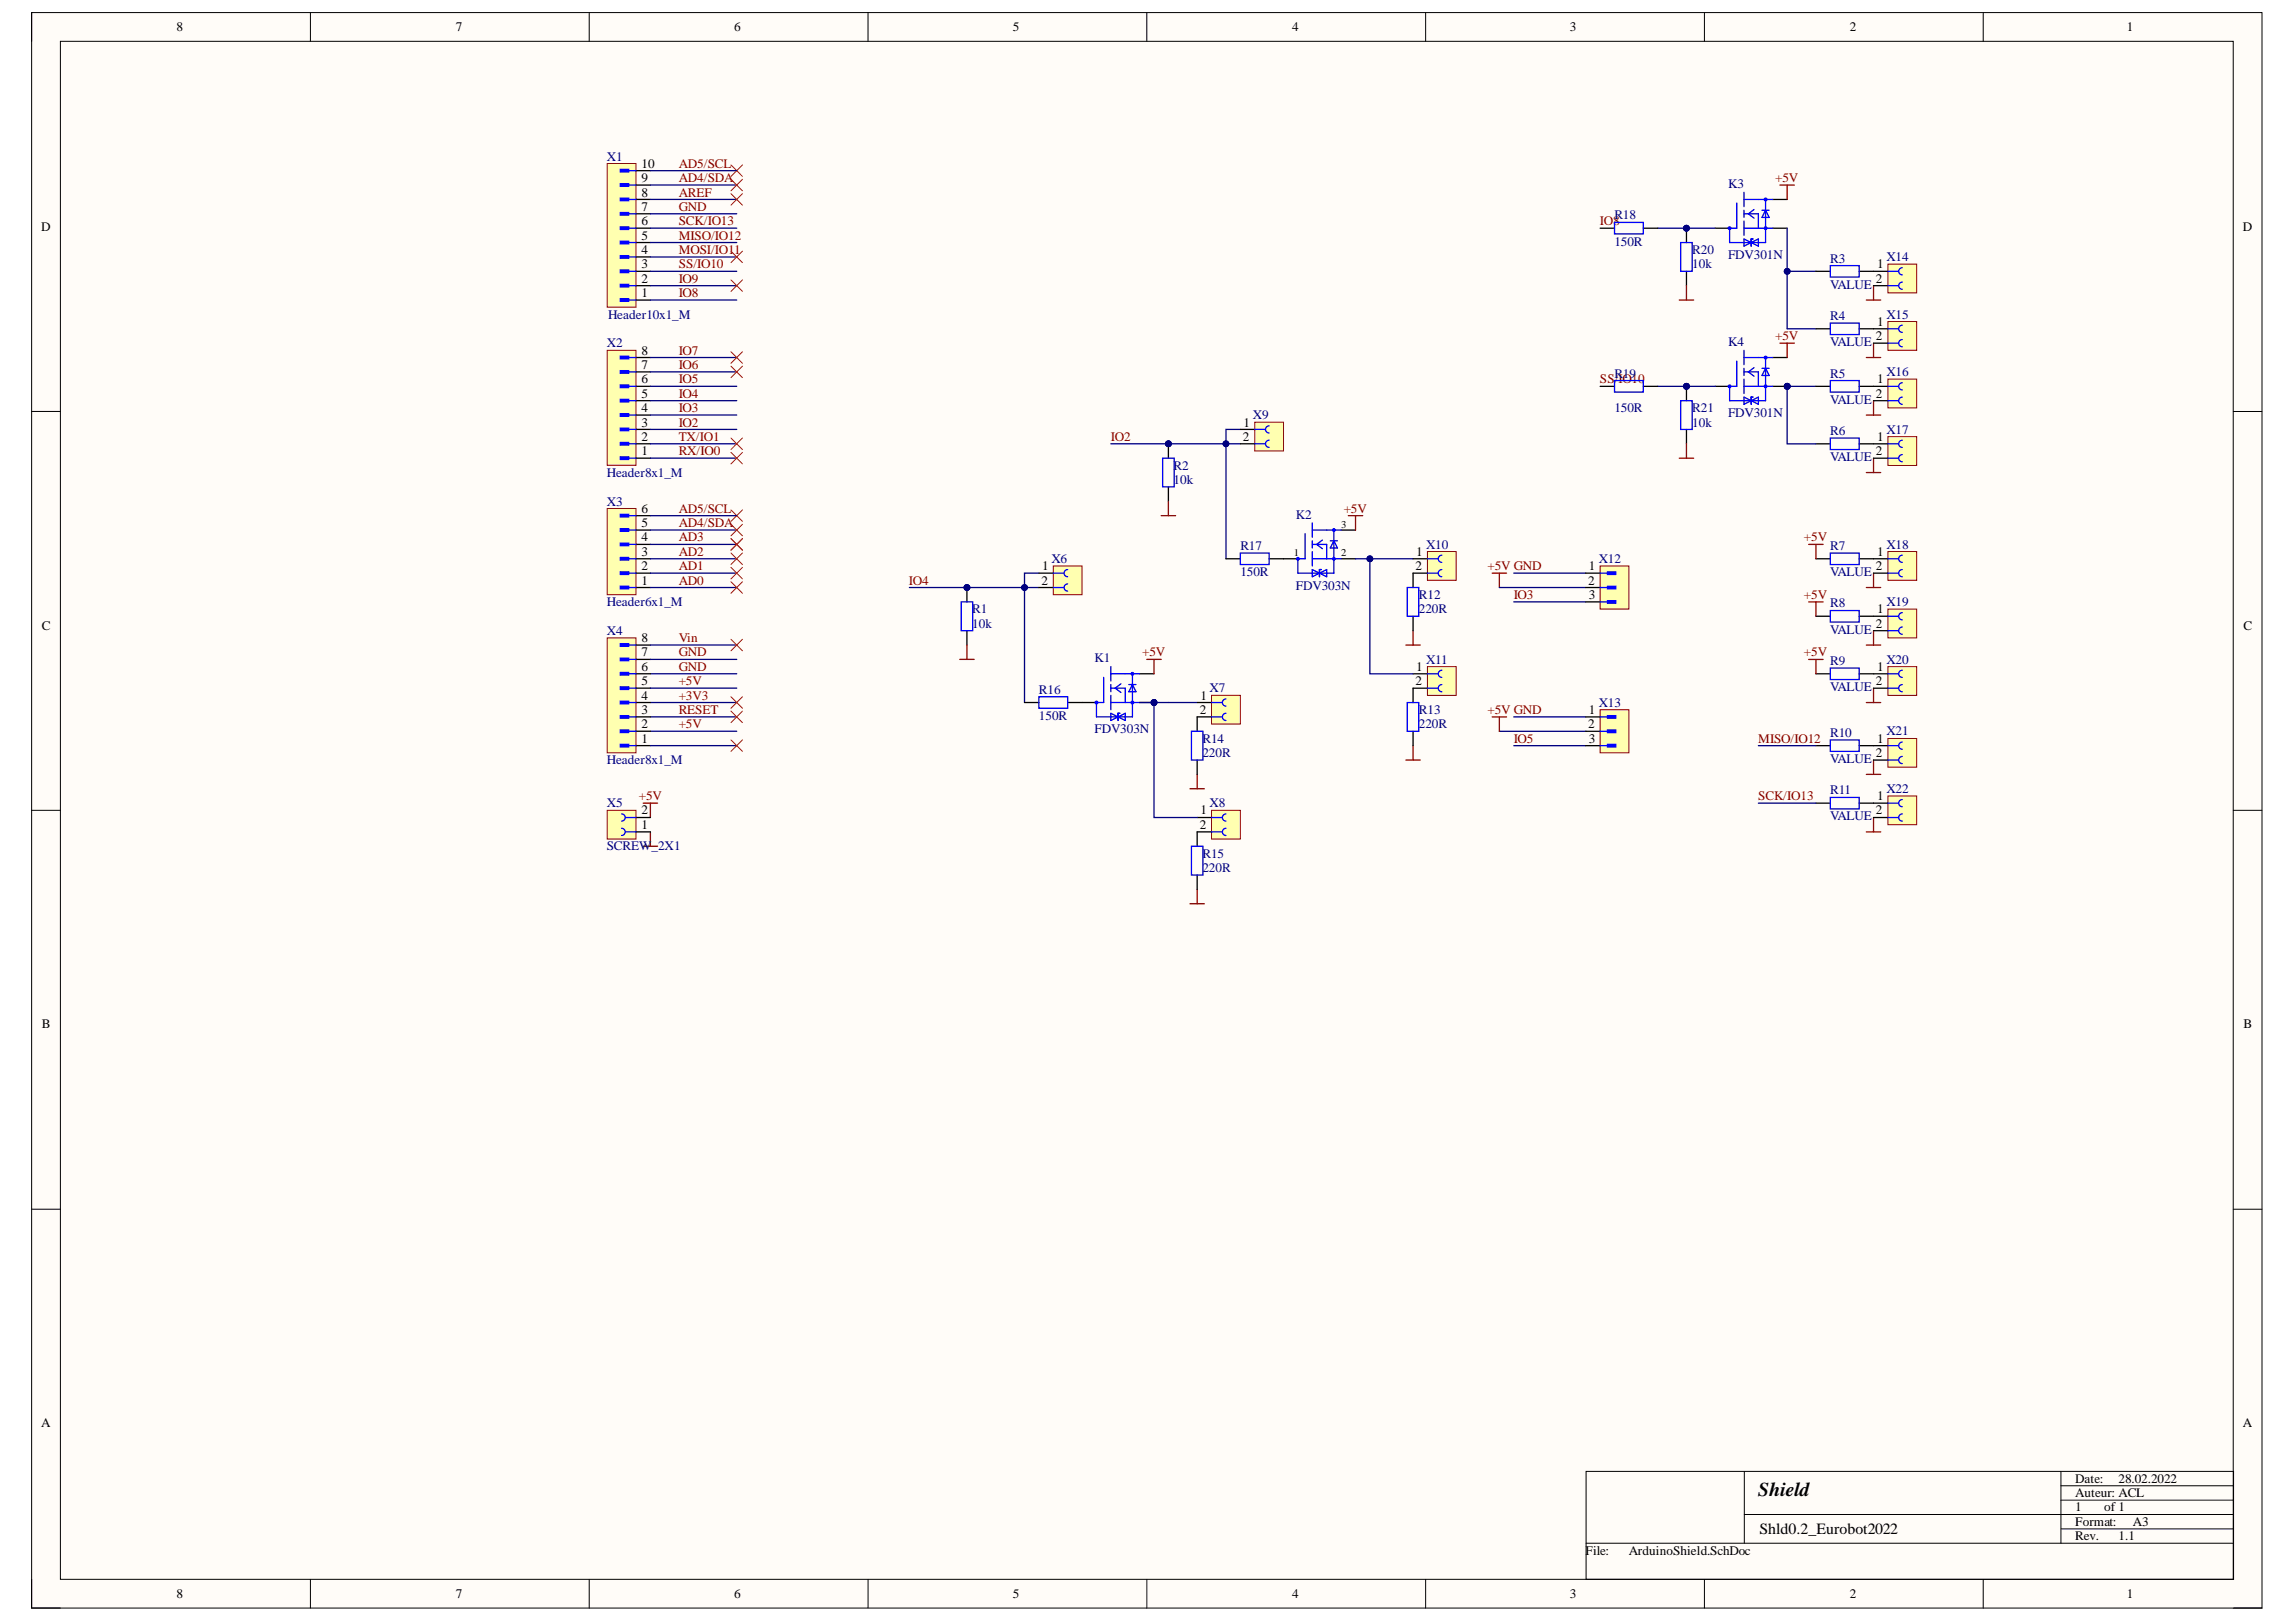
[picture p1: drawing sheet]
<svg xmlns="http://www.w3.org/2000/svg" width="297mm" height="210mm" viewBox="0 0 297 210" stroke-linecap="round" stroke-linejoin="round" font-family="sans-serif">
<defs><g id="words">
<text font-size="2.5" x="227.5" y="193.6">Shield</text>
<text font-size="2" x="227.6" y="198.5">Shld0.2_Eurobot2022</text>
<g font-size="1.7">
<text x="22.8" y="4.1">8</text>
<text x="59" y="4.1">7</text>
<text x="95" y="4.1">6</text>
<text x="131" y="4.1">5</text>
<text x="167.2" y="4.1">4</text>
<text x="203.1" y="4.1">3</text>
<text x="239.3" y="4.1">2</text>
<text x="275.2" y="4.1">1</text>
<text x="83" y="23.6">9</text>
<text x="83" y="21.7">10</text>
<text x="5.3" y="29.8">D</text>
<text x="83" y="29.2">6</text>
<text x="83" y="27.3">7</text>
<text x="83" y="25.4">8</text>
<text x="290.1" y="29.8">D</text>
<text x="83" y="34.7">3</text>
<text x="83" y="32.9">4</text>
<text x="83" y="31">5</text>
<text x="242.9" y="34.7">1</text>
<text x="83" y="38.5">1</text>
<text x="83" y="36.6">2</text>
<text x="242.7" y="36.6">2</text>
<text x="83" y="47.8">7</text>
<text x="83" y="45.9">8</text>
<text x="242.7" y="44">2</text>
<text x="242.9" y="42.2">1</text>
<text x="83" y="53.3">4</text>
<text x="83" y="51.5">5</text>
<text x="83" y="49.6">6</text>
<text x="242.7" y="51.5">2</text>
<text x="242.9" y="49.6">1</text>
<text x="83" y="58.9">1</text>
<text x="83" y="57.1">2</text>
<text x="83" y="55.2">3</text>
<text x="160.8" y="57.1">2</text>
<text x="160.9" y="55.2">1</text>
<text x="242.7" y="58.9">2</text>
<text x="242.9" y="57.1">1</text>
<text x="83" y="71.9">3</text>
<text x="83" y="70.1">4</text>
<text x="83" y="68.2">5</text>
<text x="83" y="66.4">6</text>
<text x="183.2" y="71.9">1</text>
<text x="242.9" y="71.9">1</text>
<text x="83" y="75.7">1</text>
<text x="83" y="73.8">2</text>
<text x="134.8" y="75.7">2</text>
<text x="134.8" y="73.8">1</text>
<text x="183.1" y="73.8">2</text>
<text x="205.5" y="75.7">2</text>
<text x="205.6" y="73.8">1</text>
<text x="205.6" y="77.5">3</text>
<text x="242.7" y="73.8">2</text>
<text x="5.4" y="81.5">C</text>
<text x="83" y="83.1">8</text>
<text x="242.7" y="81.2">2</text>
<text x="242.9" y="79.4">1</text>
<text x="290.2" y="81.5">C</text>
<text x="83" y="88.7">5</text>
<text x="83" y="86.8">6</text>
<text x="83" y="84.9">7</text>
<text x="183.1" y="88.7">2</text>
<text x="183.2" y="86.8">1</text>
<text x="242.7" y="88.7">2</text>
<text x="242.9" y="86.8">1</text>
<text x="83" y="94.2">2</text>
<text x="83" y="92.4">3</text>
<text x="83" y="90.5">4</text>
<text x="155.2" y="92.4">2</text>
<text x="155.3" y="90.5">1</text>
<text x="205.5" y="94.2">2</text>
<text x="205.6" y="92.4">1</text>
<text x="83" y="96.1">1</text>
<text x="205.6" y="96.1">3</text>
<text x="242.7" y="98">2</text>
<text x="242.9" y="96.1">1</text>
<text x="83" y="107.3">1</text>
<text x="83" y="105.4">2</text>
<text x="155.2" y="107.3">2</text>
<text x="155.3" y="105.4">1</text>
<text x="242.7" y="105.4">2</text>
<text x="242.9" y="103.5">1</text>
<text x="5.4" y="133">B</text>
<text x="290.2" y="133">B</text>
<text x="5.3" y="184.7">A</text>
<text x="290.1" y="184.7">A</text>
<text x="268.5" y="191.9">Date:</text>
<text x="274.1" y="191.9">28.02.2022</text>
<text x="268.5" y="197.5">Format:</text>
<text x="268.5" y="193.7">Auteur: ACL</text>
<text x="268.5" y="195.6">1</text>
<text x="272.2" y="195.6">of 1</text>
<text x="275.9" y="197.5">A3</text>
<text x="205.1" y="201.2">File:</text>
<text x="210.7" y="201.2">ArduinoShield.SchDoc</text>
<text x="268.5" y="199.3">Rev.</text>
<text x="274.1" y="199.3">1.1</text>
<text x="22.8" y="206.7">8</text>
<text x="59" y="206.7">7</text>
<text x="95" y="206.7">6</text>
<text x="131" y="206.7">5</text>
<text x="167.2" y="206.7">4</text>
<text x="203.1" y="206.7">3</text>
<text x="239.3" y="206.7">2</text>
<text x="275.2" y="206.7">1</text>
</g>
<g font-size="1.7" fill="#000080">
<text x="78.5" y="20.8">X1</text>
<text x="208.9" y="28.4">R18</text>
<text x="223.6" y="24.3">K3</text>
<text x="208.9" y="31.8">150R</text>
<text x="218.9" y="32.9">R20</text>
<text x="218.9" y="34.7">10k</text>
<text x="223.6" y="33.5">FDV301N</text>
<text x="236.8" y="34">R3</text>
<text x="244" y="33.8">X14</text>
<text x="78.7" y="41.2">Header10x1_M</text>
<text x="236.8" y="37.4">VALUE</text>
<text x="236.8" y="41.4">R4</text>
<text x="244" y="41.2">X15</text>
<text x="78.5" y="45">X2</text>
<text x="223.6" y="44.8">K4</text>
<text x="236.8" y="44.8">VALUE</text>
<text x="208.9" y="48.9">R19</text>
<text x="208.9" y="53.3">150R</text>
<text x="218.9" y="53.3">R21</text>
<text x="236.8" y="48.9">R5</text>
<text x="236.8" y="52.2">VALUE</text>
<text x="244" y="48.7">X16</text>
<text x="162.1" y="54.3">X9</text>
<text x="218.9" y="55.2">10k</text>
<text x="223.6" y="54">FDV301N</text>
<text x="236.8" y="56.3">R6</text>
<text x="236.8" y="59.7">VALUE</text>
<text x="244" y="56.1">X17</text>
<text x="78.5" y="61.7">Header8x1_M</text>
<text x="78.5" y="65.4">X3</text>
<text x="151.8" y="60.8">R2</text>
<text x="151.8" y="62.6">10k</text>
<text x="160.5" y="71.2">R17</text>
<text x="167.7" y="67.1">K2</text>
<text x="184.5" y="71">X10</text>
<text x="236.8" y="71.2">R7</text>
<text x="244" y="71">X18</text>
<text x="136" y="72.9">X6</text>
<text x="160.5" y="74.6">150R</text>
<text x="167.7" y="76.3">FDV303N</text>
<text x="183.6" y="77.5">R12</text>
<text x="206.8" y="72.9">X12</text>
<text x="236.8" y="74.6">VALUE</text>
<text x="78.5" y="78.4">Header6x1_M</text>
<text x="78.5" y="82.2">X4</text>
<text x="125.8" y="79.4">R1</text>
<text x="125.8" y="81.2">10k</text>
<text x="183.6" y="79.4">220R</text>
<text x="236.8" y="78.6">R8</text>
<text x="236.8" y="82">VALUE</text>
<text x="244" y="78.4">X19</text>
<text x="134.4" y="89.8">R16</text>
<text x="141.6" y="85.7">K1</text>
<text x="156.5" y="89.6">X7</text>
<text x="184.5" y="85.9">X11</text>
<text x="236.8" y="86">R9</text>
<text x="236.8" y="89.4">VALUE</text>
<text x="244" y="85.9">X20</text>
<text x="134.4" y="93.1">150R</text>
<text x="141.6" y="94.9">FDV303N</text>
<text x="183.6" y="92.4">R13</text>
<text x="183.6" y="94.2">220R</text>
<text x="206.8" y="91.5">X13</text>
<text x="236.8" y="95.3">R10</text>
<text x="244" y="95.2">X21</text>
<text x="78.5" y="98.9">Header8x1_M</text>
<text x="155.6" y="96.1">R14</text>
<text x="155.6" y="98">220R</text>
<text x="236.8" y="98.7">VALUE</text>
<text x="78.5" y="104.5">X5</text>
<text x="156.5" y="104.5">X8</text>
<text x="236.8" y="102.8">R11</text>
<text x="236.8" y="106.2">VALUE</text>
<text x="244" y="102.6">X22</text>
<text x="78.5" y="110.1">SCREW_2X1</text>
<text x="155.6" y="111">R15</text>
<text x="155.6" y="112.8">220R</text>
</g>
<g font-size="1.7" fill="#800000">
<text x="87.8" y="23.6">AD4/SDA</text>
<text x="87.8" y="21.7">AD5/SCL</text>
<text x="229.7" y="23.6">+5V</text>
<text x="87.8" y="29.2">SCK/IO13</text>
<text x="87.8" y="27.3">GND</text>
<text x="87.8" y="25.4">AREF</text>
<text x="207" y="29.2">IO8</text>
<text x="87.8" y="34.7">SS/IO10</text>
<text x="87.8" y="32.9">MOSI/IO11</text>
<text x="87.8" y="31">MISO/IO12</text>
<text x="87.8" y="38.5">IO8</text>
<text x="87.8" y="36.6">IO9</text>
<text x="87.8" y="45.9">IO7</text>
<text x="87.8" y="47.8">IO6</text>
<text x="229.7" y="44">+5V</text>
<text x="87.8" y="53.3">IO3</text>
<text x="87.8" y="51.5">IO4</text>
<text x="87.8" y="49.6">IO5</text>
<text x="207" y="49.6">SS/IO10</text>
<text x="87.8" y="58.9">RX/IO0</text>
<text x="87.8" y="57.1">TX/IO1</text>
<text x="87.8" y="55.2">IO2</text>
<text x="143.7" y="57.1">IO2</text>
<text x="87.8" y="70.1">AD3</text>
<text x="87.8" y="71.9">AD2</text>
<text x="87.8" y="68.2">AD4/SDA</text>
<text x="87.8" y="66.4">AD5/SCL</text>
<text x="173.8" y="66.4">+5V</text>
<text x="233.4" y="70.1">+5V</text>
<text x="87.8" y="73.8">AD1</text>
<text x="87.8" y="75.7">AD0</text>
<text x="117.6" y="75.7">IO4</text>
<text x="192.4" y="73.8">+5V GND</text>
<text x="195.8" y="77.5">IO3</text>
<text x="233.4" y="77.5">+5V</text>
<text x="87.8" y="83.1">Vin</text>
<text x="87.8" y="84.9">GND</text>
<text x="87.8" y="86.8">GND</text>
<text x="87.8" y="88.7">+5V</text>
<text x="147.8" y="84.9">+5V</text>
<text x="233.4" y="84.9">+5V</text>
<text x="87.8" y="90.5">+3V3</text>
<text x="87.8" y="92.4">RESET</text>
<text x="87.8" y="94.2">+5V</text>
<text x="192.4" y="92.4">+5V GND</text>
<text x="195.8" y="96.1">IO5</text>
<text x="227.5" y="96.1">MISO/IO12</text>
<text x="82.6" y="103.5">+5V</text>
<text x="227.5" y="103.5">SCK/IO13</text>
</g>
<g font-size="1.4">
<text x="173.5" y="68.3">3</text>
<text x="167.4" y="72">1</text>
<text x="173.5" y="72">2</text>
</g>
</g></defs>
<path d="M4.1 1.6h288.5v206.5h-288.5z" fill-rule="evenodd" fill="#fffcf8"/>
<path d="M4.1 1.6h288.5v206.5h-288.5z" fill="none" stroke="#000" stroke-width=".13"/>
<path d="M7.8 5.3h281.1v199.1h-281.1z" fill-rule="evenodd" fill="#fffcf8"/>
<g fill="none" stroke="#000" stroke-width=".13">
<path d="M4.1 1.6v3.7M7.8 5.3h281.1v199.1h-281.1zM40.2 1.6v3.7M76.2 1.6v3.7M112.3 1.6v3.7M148.4 1.6v3.7M184.4 1.6v3.7M220.5 1.6v3.7M256.6 1.6v3.7M4.1 53.2h3.7M288.9 53.3h3.7M4.1 104.9h3.7"/>
<path d="M288.9 104.9h3.7M4.1 156.5h3.7M288.9 156.5h3.7M205.2 190.4h83.8v14h-83.8zM205.2 199.7h83.8M225.7 196h63.3M225.7 190.4v9.3M266.6 190.4v9.3M266.6 192.3h22.4M266.6 194.1h22.4M266.6 197.9h22.4M4.1 204.4v3.7h3.7"/>
<path d="M40.2 204.4v3.7M76.2 204.4v3.7M112.3 204.4v3.7M148.4 204.4v3.7M184.4 204.4v3.7M220.5 204.4v3.7M256.6 204.4v3.7M288.9 208.1h3.7"/>
</g>
<path d="M193 74.2h1.9M194 74.2v1.8" fill="none" stroke="#800000" stroke-width=".17"/>
<path d="M195.8 74.2h9.3M195.8 77.9h9.3M84.1 87.2h11.2M84.1 90.9h11.2M84.1 92.8h11.2M84.1 94.6h11.2M194 94.6h11.1M195.8 92.8h9.3M195.8 96.5h9.3" fill="none" stroke="#000080" stroke-width=".17"/>
<path d="M78.6 21.2h3.7v18.6h-3.7z" fill-rule="evenodd" fill="#ffffb0"/>
<path d="M78.6 21.2h3.7v18.6h-3.7z" fill="none" stroke="#800000" stroke-width=".13"/>
<path d="M82.3 38.8h1.8M82.3 37h1.8M82.3 35.1h1.8M82.3 33.3h1.8M82.3 31.4h1.8M82.3 29.5h1.8M82.3 27.7h1.8M82.3 25.8h1.8M82.3 23.9h1.8M82.3 22.1h1.8" fill="none" stroke="#000" stroke-width=".17"/>
<path d="M81 38.8h1.3" fill="none" stroke="#00f" stroke-width=".17"/>
<path d="M80.2 38.6h1.1v.4h-1.1z" fill-rule="evenodd" fill="#00f"/>
<path d="M80.2 38.6h1.1v.4h-1.1z" fill="none" stroke="#00f" stroke-width=".13"/>
<path d="M81 37h1.3" fill="none" stroke="#00f" stroke-width=".17"/>
<path d="M80.2 36.8h1.1v.4h-1.1z" fill-rule="evenodd" fill="#00f"/>
<path d="M80.2 36.8h1.1v.4h-1.1z" fill="none" stroke="#00f" stroke-width=".13"/>
<path d="M81 35.1h1.3" fill="none" stroke="#00f" stroke-width=".17"/>
<path d="M80.2 34.9h1.1v.4h-1.1z" fill-rule="evenodd" fill="#00f"/>
<path d="M80.2 34.9h1.1v.4h-1.1z" fill="none" stroke="#00f" stroke-width=".13"/>
<path d="M81 33.3h1.3" fill="none" stroke="#00f" stroke-width=".17"/>
<path d="M80.2 33.1h1.1v.3h-1.1z" fill-rule="evenodd" fill="#00f"/>
<path d="M80.2 33.1h1.1v.3h-1.1z" fill="none" stroke="#00f" stroke-width=".13"/>
<path d="M81 31.4h1.3" fill="none" stroke="#00f" stroke-width=".17"/>
<path d="M80.2 31.2h1.1v.4h-1.1z" fill-rule="evenodd" fill="#00f"/>
<path d="M80.2 31.2h1.1v.4h-1.1z" fill="none" stroke="#00f" stroke-width=".13"/>
<path d="M81 29.5h1.3" fill="none" stroke="#00f" stroke-width=".17"/>
<path d="M80.2 29.3h1.1v.4h-1.1z" fill-rule="evenodd" fill="#00f"/>
<path d="M80.2 29.3h1.1v.4h-1.1z" fill="none" stroke="#00f" stroke-width=".13"/>
<path d="M81 27.7h1.3" fill="none" stroke="#00f" stroke-width=".17"/>
<path d="M80.2 27.5h1.1v.4h-1.1z" fill-rule="evenodd" fill="#00f"/>
<path d="M80.2 27.5h1.1v.4h-1.1z" fill="none" stroke="#00f" stroke-width=".13"/>
<path d="M81 25.8h1.3" fill="none" stroke="#00f" stroke-width=".17"/>
<path d="M80.2 25.6h1.1v.4h-1.1z" fill-rule="evenodd" fill="#00f"/>
<path d="M80.2 25.6h1.1v.4h-1.1z" fill="none" stroke="#00f" stroke-width=".13"/>
<path d="M81 23.9h1.3" fill="none" stroke="#00f" stroke-width=".17"/>
<path d="M80.2 23.8h1.1v.3h-1.1z" fill-rule="evenodd" fill="#00f"/>
<path d="M80.2 23.8h1.1v.3h-1.1z" fill="none" stroke="#00f" stroke-width=".13"/>
<path d="M81 22.1h1.3" fill="none" stroke="#00f" stroke-width=".17"/>
<path d="M80.2 21.9h1.1v.4h-1.1z" fill-rule="evenodd" fill="#00f"/>
<path d="M80.2 21.9h1.1v.4h-1.1z" fill="none" stroke="#00f" stroke-width=".13"/>
<path d="M78.6 45.3h3.7v14.9h-3.7z" fill-rule="evenodd" fill="#ffffb0"/>
<path d="M78.6 45.3h3.7v14.9h-3.7z" fill="none" stroke="#800000" stroke-width=".13"/>
<path d="M82.3 59.3h1.8M82.3 57.4h1.8M82.3 55.6h1.8M82.3 53.7h1.8M82.3 51.9h1.8M82.3 50h1.8M82.3 48.1h1.8M82.3 46.3h1.8" fill="none" stroke="#000" stroke-width=".17"/>
<path d="M81 59.3h1.3" fill="none" stroke="#00f" stroke-width=".17"/>
<path d="M80.2 59.1h1.1v.4h-1.1z" fill-rule="evenodd" fill="#00f"/>
<path d="M80.2 59.1h1.1v.4h-1.1z" fill="none" stroke="#00f" stroke-width=".13"/>
<path d="M81 57.4h1.3" fill="none" stroke="#00f" stroke-width=".17"/>
<path d="M80.2 57.2h1.1v.4h-1.1z" fill-rule="evenodd" fill="#00f"/>
<path d="M80.2 57.2h1.1v.4h-1.1z" fill="none" stroke="#00f" stroke-width=".13"/>
<path d="M81 55.6h1.3" fill="none" stroke="#00f" stroke-width=".17"/>
<path d="M80.2 55.4h1.1v.4h-1.1z" fill-rule="evenodd" fill="#00f"/>
<path d="M80.2 55.4h1.1v.4h-1.1z" fill="none" stroke="#00f" stroke-width=".13"/>
<path d="M81 53.7h1.3" fill="none" stroke="#00f" stroke-width=".17"/>
<path d="M80.2 53.5h1.1v.4h-1.1z" fill-rule="evenodd" fill="#00f"/>
<path d="M80.2 53.5h1.1v.4h-1.1z" fill="none" stroke="#00f" stroke-width=".13"/>
<path d="M81 51.9h1.3" fill="none" stroke="#00f" stroke-width=".17"/>
<path d="M80.2 51.7h1.1v.3h-1.1z" fill-rule="evenodd" fill="#00f"/>
<path d="M80.2 51.7h1.1v.3h-1.1z" fill="none" stroke="#00f" stroke-width=".13"/>
<path d="M81 50h1.3" fill="none" stroke="#00f" stroke-width=".17"/>
<path d="M80.2 49.8h1.1v.4h-1.1z" fill-rule="evenodd" fill="#00f"/>
<path d="M80.2 49.8h1.1v.4h-1.1z" fill="none" stroke="#00f" stroke-width=".13"/>
<path d="M81 48.1h1.3" fill="none" stroke="#00f" stroke-width=".17"/>
<path d="M80.2 47.9h1.1v.4h-1.1z" fill-rule="evenodd" fill="#00f"/>
<path d="M80.2 47.9h1.1v.4h-1.1z" fill="none" stroke="#00f" stroke-width=".13"/>
<path d="M81 46.3h1.3" fill="none" stroke="#00f" stroke-width=".17"/>
<path d="M80.2 46.1h1.1v.4h-1.1z" fill-rule="evenodd" fill="#00f"/>
<path d="M80.2 46.1h1.1v.4h-1.1z" fill="none" stroke="#00f" stroke-width=".13"/>
<path d="M78.6 65.8h3.7v11.2h-3.7z" fill-rule="evenodd" fill="#ffffb0"/>
<path d="M78.6 65.8h3.7v11.2h-3.7z" fill="none" stroke="#800000" stroke-width=".13"/>
<path d="M82.3 76h1.8M82.3 74.2h1.8M82.3 72.3h1.8M82.3 70.5h1.8M82.3 68.6h1.8M82.3 66.7h1.8" fill="none" stroke="#000" stroke-width=".17"/>
<path d="M81 76h1.3" fill="none" stroke="#00f" stroke-width=".17"/>
<path d="M80.2 75.8h1.1v.4h-1.1z" fill-rule="evenodd" fill="#00f"/>
<path d="M80.2 75.8h1.1v.4h-1.1z" fill="none" stroke="#00f" stroke-width=".13"/>
<path d="M81 74.2h1.3" fill="none" stroke="#00f" stroke-width=".17"/>
<path d="M80.2 74h1.1v.4h-1.1z" fill-rule="evenodd" fill="#00f"/>
<path d="M80.2 74h1.1v.4h-1.1z" fill="none" stroke="#00f" stroke-width=".13"/>
<path d="M81 72.3h1.3" fill="none" stroke="#00f" stroke-width=".17"/>
<path d="M80.2 72.1h1.1v.4h-1.1z" fill-rule="evenodd" fill="#00f"/>
<path d="M80.2 72.1h1.1v.4h-1.1z" fill="none" stroke="#00f" stroke-width=".13"/>
<path d="M81 70.5h1.3" fill="none" stroke="#00f" stroke-width=".17"/>
<path d="M80.2 70.3h1.1v.3h-1.1z" fill-rule="evenodd" fill="#00f"/>
<path d="M80.2 70.3h1.1v.3h-1.1z" fill="none" stroke="#00f" stroke-width=".13"/>
<path d="M81 68.6h1.3" fill="none" stroke="#00f" stroke-width=".17"/>
<path d="M80.2 68.4h1.1v.4h-1.1z" fill-rule="evenodd" fill="#00f"/>
<path d="M80.2 68.4h1.1v.4h-1.1z" fill="none" stroke="#00f" stroke-width=".13"/>
<path d="M81 66.7h1.3" fill="none" stroke="#00f" stroke-width=".17"/>
<path d="M80.2 66.5h1.1v.4h-1.1z" fill-rule="evenodd" fill="#00f"/>
<path d="M80.2 66.5h1.1v.4h-1.1z" fill="none" stroke="#00f" stroke-width=".13"/>
<path d="M78.6 82.5h3.7v14.9h-3.7z" fill-rule="evenodd" fill="#ffffb0"/>
<path d="M78.6 82.5h3.7v14.9h-3.7z" fill="none" stroke="#800000" stroke-width=".13"/>
<path d="M82.3 96.5h1.8M82.3 94.6h1.8M82.3 92.8h1.8M82.3 90.9h1.8M82.3 89.1h1.8M82.3 87.2h1.8M82.3 85.3h1.8M82.3 83.5h1.8" fill="none" stroke="#000" stroke-width=".17"/>
<path d="M81 96.5h1.3" fill="none" stroke="#00f" stroke-width=".17"/>
<path d="M80.2 96.3h1.1v.4h-1.1z" fill-rule="evenodd" fill="#00f"/>
<path d="M80.2 96.3h1.1v.4h-1.1z" fill="none" stroke="#00f" stroke-width=".13"/>
<path d="M81 94.6h1.3" fill="none" stroke="#00f" stroke-width=".17"/>
<path d="M80.2 94.4h1.1v.4h-1.1z" fill-rule="evenodd" fill="#00f"/>
<path d="M80.2 94.4h1.1v.4h-1.1z" fill="none" stroke="#00f" stroke-width=".13"/>
<path d="M81 92.8h1.3" fill="none" stroke="#00f" stroke-width=".17"/>
<path d="M80.2 92.6h1.1v.4h-1.1z" fill-rule="evenodd" fill="#00f"/>
<path d="M80.2 92.6h1.1v.4h-1.1z" fill="none" stroke="#00f" stroke-width=".13"/>
<path d="M81 90.9h1.3" fill="none" stroke="#00f" stroke-width=".17"/>
<path d="M80.2 90.7h1.1v.4h-1.1z" fill-rule="evenodd" fill="#00f"/>
<path d="M80.2 90.7h1.1v.4h-1.1z" fill="none" stroke="#00f" stroke-width=".13"/>
<path d="M81 89.1h1.3" fill="none" stroke="#00f" stroke-width=".17"/>
<path d="M80.2 88.9h1.1v.3h-1.1z" fill-rule="evenodd" fill="#00f"/>
<path d="M80.2 88.9h1.1v.3h-1.1z" fill="none" stroke="#00f" stroke-width=".13"/>
<path d="M81 87.2h1.3" fill="none" stroke="#00f" stroke-width=".17"/>
<path d="M80.2 87h1.1v.4h-1.1z" fill-rule="evenodd" fill="#00f"/>
<path d="M80.2 87h1.1v.4h-1.1z" fill="none" stroke="#00f" stroke-width=".13"/>
<path d="M81 85.3h1.3" fill="none" stroke="#00f" stroke-width=".17"/>
<path d="M80.2 85.1h1.1v.4h-1.1z" fill-rule="evenodd" fill="#00f"/>
<path d="M80.2 85.1h1.1v.4h-1.1z" fill="none" stroke="#00f" stroke-width=".13"/>
<path d="M81 83.5h1.3" fill="none" stroke="#00f" stroke-width=".17"/>
<path d="M80.2 83.3h1.1v.4h-1.1z" fill-rule="evenodd" fill="#00f"/>
<path d="M80.2 83.3h1.1v.4h-1.1z" fill="none" stroke="#00f" stroke-width=".13"/>
<path d="M94.6 21.3l1.5 1.5M96.1 21.3l-1.5 1.5M94.6 66l1.5 1.5M96.1 66l-1.5 1.5" fill="none" stroke="#f00" stroke-width=".13"/>
<g fill="none" stroke="#000080" stroke-width=".17">
<path d="M84.1 22.1h11.2M84.1 23.9h11.2M84.1 25.8h11.2M84.1 27.7h11.2M84.1 29.5h11.2M84.1 31.4h11.2M84.1 33.3h11.2M84.1 35.1h11.2M84.1 37h11.2M84.1 38.8h11.2M84.1 46.3h11.2M84.1 48.1h11.2"/>
<path d="M84.1 50h11.2M84.1 53.7h11.2M84.1 51.9h11.2M84.1 55.6h11.2M84.1 57.4h11.2M84.1 59.3h11.2M84.1 66.7h11.2M84.1 68.6h11.2M84.1 70.5h11.2M84.1 72.3h11.2M84.1 74.2h11.2M84.1 76h11.2"/>
</g>
<path d="M221.9 29.5h1.9M229.3 29.5h1.9M229.3 25.8h1.9" fill="none" stroke="#000" stroke-width=".17"/>
<path d="M225.6 29.5h3.7M225.6 24.9v1.8M225.6 27.2v.9M225.6 28.6v1.9M225.6 30.9v1l1.9-1v1zM225.6 25.8h3.7M225.6 27.7h1.9v1.8M226.8 30.9h-.2v1M226.9 27.1l-.7 .6 .7 .5M228 27.2h.9M228.4 25.8v5.6h-4.6v-1.9h.9v-3.2M228.4 27.2l.5 .9h-.9z" fill="none" stroke="#00f" stroke-width=".17"/>
<circle cx="228.4" cy="25.8" r=".18" fill="#00f"/>
<circle cx="228.4" cy="25.8" r=".18" fill="none" stroke="#00f" stroke-width=".13"/>
<circle cx="228.4" cy="29.5" r=".19" fill="#00f"/>
<circle cx="228.4" cy="29.5" r=".19" fill="none" stroke="#00f" stroke-width=".13"/>
<circle cx="223.8" cy="29.5" r=".19" fill="#00f"/>
<circle cx="223.8" cy="29.5" r=".19" fill="none" stroke="#00f" stroke-width=".13"/>
<path d="M193 92.8h1.9M194 92.8v1.8" fill="none" stroke="#800000" stroke-width=".17"/>
<path d="M214.5 29.5h7.4M194 76h11.1M84.1 83.5h11.2M84.1 85.3h11.2M84.1 89.1h11.2" fill="none" stroke="#000080" stroke-width=".17"/>
<circle cx="218.2" cy="29.5" r=".37" fill="#000080"/>
<circle cx="218.2" cy="29.5" r=".37" fill="none" stroke="#000080" stroke-width=".13"/>
<path d="M231.2 29.5v13" fill="none" stroke="#000080" stroke-width=".17"/>
<circle cx="231.2" cy="35.1" r=".37" fill="#000080"/>
<circle cx="231.2" cy="35.1" r=".37" fill="none" stroke="#000080" stroke-width=".13"/>
<path d="M231.2 50h3.7" fill="none" stroke="#000080" stroke-width=".17"/>
<circle cx="231.2" cy="50" r=".37" fill="#000080"/>
<circle cx="231.2" cy="50" r=".37" fill="none" stroke="#000080" stroke-width=".13"/>
<path d="M231.2 35.1h3.7M231.2 42.5h3.7" fill="none" stroke="#000080" stroke-width=".17"/>
<circle cx="231.2" cy="35.1" r=".37" fill="#000080"/>
<circle cx="231.2" cy="35.1" r=".37" fill="none" stroke="#000080" stroke-width=".13"/>
<path d="M234.9 35.1h1.9M240.5 35.1h1.9M234.9 42.5h1.9M234.9 50h1.9M234.9 57.4h1.9M240.5 42.5h1.9M240.5 50h1.9M240.5 57.4h1.9" fill="none" stroke="#000" stroke-width=".17"/>
<path d="M236.8 34.4h3.7v1.5h-3.7zM236.8 41.8h3.7v1.5h-3.7zM236.8 49.2h3.7v1.5h-3.7zM236.8 56.7h3.7v1.5h-3.7z" fill="none" stroke="#00f" stroke-width=".17"/>
<path d="M231.2 50v7.4h3.7" fill="none" stroke="#000080" stroke-width=".17"/>
<circle cx="231.2" cy="50" r=".37" fill="#000080"/>
<circle cx="231.2" cy="50" r=".37" fill="none" stroke="#000080" stroke-width=".13"/>
<circle cx="231.2" cy="50" r=".37" fill="#000080"/>
<circle cx="231.2" cy="50" r=".37" fill="none" stroke="#000080" stroke-width=".13"/>
<path d="M221.9 50h1.9M229.3 50h1.9" fill="none" stroke="#000" stroke-width=".17"/>
<circle cx="231.2" cy="50" r=".37" fill="#000080"/>
<circle cx="231.2" cy="50" r=".37" fill="none" stroke="#000080" stroke-width=".13"/>
<path d="M229.3 46.3h1.9" fill="none" stroke="#000" stroke-width=".17"/>
<path d="M225.6 50h3.7M225.6 45.3v1.9M225.6 47.7v.9M225.6 49.1v1.8M225.6 51.4v.9l1.9-.9v.9zM225.6 46.3h3.7M225.6 48.1h1.9v1.9M226.8 51.4h-.2v.9M226.9 47.6l-.7 .5 .7 .6M228 47.7h.9M228.4 46.3v5.6h-4.6v-1.9h.9v-3.3M228.4 47.7l.5 .9h-.9z" fill="none" stroke="#00f" stroke-width=".17"/>
<circle cx="228.4" cy="46.3" r=".18" fill="#00f"/>
<circle cx="228.4" cy="46.3" r=".18" fill="none" stroke="#00f" stroke-width=".13"/>
<circle cx="228.4" cy="50" r=".18" fill="#00f"/>
<circle cx="228.4" cy="50" r=".18" fill="none" stroke="#00f" stroke-width=".13"/>
<circle cx="223.8" cy="50" r=".19" fill="#00f"/>
<circle cx="223.8" cy="50" r=".19" fill="none" stroke="#00f" stroke-width=".13"/>
<path d="M214.5 50h7.4" fill="none" stroke="#000080" stroke-width=".17"/>
<circle cx="218.2" cy="50" r=".37" fill="#000080"/>
<circle cx="218.2" cy="50" r=".37" fill="none" stroke="#000080" stroke-width=".13"/>
<g fill="none" stroke="#800000" stroke-width=".17">
<path d="M230.3 24h1.8M231.2 24v1.8M241.5 38.8h1.8M242.4 37v1.8M230.3 44.4h1.8M231.2 44.4v1.9M241.5 46.3h1.8M241.5 53.7h1.8M242.4 44.4v1.9M242.4 51.9v1.8M242.4 59.3v1.9M234 70.5h1.9"/>
<path d="M234 77.9h1.9M234.9 70.5v1.8M234.9 77.9v1.8M241.5 61.2h1.8M241.5 76h1.8M242.4 74.2v1.8M181.9 83.5h1.8M181.9 98.4h1.8M182.8 81.6v1.9M182.8 96.5v1.9M234 85.3h1.9M234.9 85.3v1.9"/>
<path d="M241.5 83.5h1.8M241.5 90.9h1.8M242.4 81.6v1.9M242.4 89.1v1.8M83.2 103.9h1.9M83.2 109.5h1.9M84.1 103.9v1.9M84.1 107.7v1.8"/>
</g>
<path d="M166.1 72.3h1.8M173.5 72.3h1.9M173.5 68.6h1.9M234.9 72.3h1.9M234.9 79.7h1.9M240.5 72.3h1.9M240.5 79.7h1.9M234.9 87.2h1.9M240.5 87.2h1.9" fill="none" stroke="#000" stroke-width=".17"/>
<g fill="none" stroke="#00f" stroke-width=".17">
<path d="M169.8 72.3h3.7M169.8 67.7v1.8M169.8 70v.9M169.8 71.4v1.8M169.8 73.7v.9l1.8-.9v.9zM169.8 68.6h3.7M169.8 70.5h1.8v1.8M170.9 73.7h-.2v.9M171.1 69.9l-.8 .6 .8 .5M172.1 70h.9M172.6 68.6v5.6h-4.7v-1.9h.9v-3.2M172.6 70l.4 .9h-.9z"/>
<path d="M236.8 71.6h3.7v1.5h-3.7zM236.8 79h3.7v1.5h-3.7zM236.8 86.4h3.7v1.5h-3.7z"/>
</g>
<circle cx="172.6" cy="68.6" r=".19" fill="#00f"/>
<circle cx="172.6" cy="68.6" r=".19" fill="none" stroke="#00f" stroke-width=".13"/>
<circle cx="172.6" cy="72.3" r=".19" fill="#00f"/>
<circle cx="172.6" cy="72.3" r=".19" fill="none" stroke="#00f" stroke-width=".13"/>
<circle cx="167.9" cy="72.3" r=".19" fill="#00f"/>
<circle cx="167.9" cy="72.3" r=".19" fill="none" stroke="#00f" stroke-width=".13"/>
<circle cx="151.2" cy="57.4" r=".37" fill="#000080"/>
<circle cx="151.2" cy="57.4" r=".37" fill="none" stroke="#000080" stroke-width=".13"/>
<path d="M151.2 57.4v1.9M151.2 63v1.9" fill="none" stroke="#000" stroke-width=".17"/>
<circle cx="151.2" cy="57.4" r=".37" fill="#000080"/>
<circle cx="151.2" cy="57.4" r=".37" fill="none" stroke="#000080" stroke-width=".13"/>
<path d="M150.4 59.3h1.5v3.7h-1.5z" fill="none" stroke="#00f" stroke-width=".17"/>
<path d="M150.2 66.7h1.9M151.2 64.9v1.8" fill="none" stroke="#800000" stroke-width=".17"/>
<path d="M143.7 57.4h16.8" fill="none" stroke="#000080" stroke-width=".17"/>
<circle cx="158.6" cy="57.4" r=".37" fill="#000080"/>
<circle cx="158.6" cy="57.4" r=".37" fill="none" stroke="#000080" stroke-width=".13"/>
<circle cx="151.2" cy="57.4" r=".37" fill="#000080"/>
<circle cx="151.2" cy="57.4" r=".37" fill="none" stroke="#000080" stroke-width=".13"/>
<path d="M174.4 66.7h1.9M175.4 66.7v1.9" fill="none" stroke="#800000" stroke-width=".17"/>
<circle cx="149.3" cy="90.9" r=".37" fill="#000080"/>
<circle cx="149.3" cy="90.9" r=".37" fill="none" stroke="#000080" stroke-width=".13"/>
<path d="M140 90.9h1.9M147.4 90.9h1.9" fill="none" stroke="#000" stroke-width=".17"/>
<circle cx="149.3" cy="90.9" r=".37" fill="#000080"/>
<circle cx="149.3" cy="90.9" r=".37" fill="none" stroke="#000080" stroke-width=".13"/>
<path d="M147.4 87.2h1.9" fill="none" stroke="#000" stroke-width=".17"/>
<path d="M143.7 90.9h3.7M143.7 86.3v1.8M143.7 88.6v.9M143.7 90v1.8M143.7 92.3v.9l1.9-.9v.9zM143.7 87.2h3.7M143.7 89.1h1.9v1.8M144.9 92.3h-.3v.9M145 88.5l-.7 .6 .7 .5M146 88.6h1M146.5 87.2v5.6h-4.6v-1.9h.9v-3.2M146.5 88.6l.5 .9h-1z" fill="none" stroke="#00f" stroke-width=".17"/>
<circle cx="146.5" cy="87.2" r=".18" fill="#00f"/>
<circle cx="146.5" cy="87.2" r=".18" fill="none" stroke="#00f" stroke-width=".13"/>
<circle cx="146.5" cy="90.9" r=".19" fill="#00f"/>
<circle cx="146.5" cy="90.9" r=".19" fill="none" stroke="#00f" stroke-width=".13"/>
<circle cx="141.8" cy="90.9" r=".19" fill="#00f"/>
<circle cx="141.8" cy="90.9" r=".19" fill="none" stroke="#00f" stroke-width=".13"/>
<circle cx="125.1" cy="76" r=".37" fill="#000080"/>
<circle cx="125.1" cy="76" r=".37" fill="none" stroke="#000080" stroke-width=".13"/>
<path d="M125.1 76v1.9M125.1 81.6v1.9" fill="none" stroke="#000" stroke-width=".17"/>
<circle cx="125.1" cy="76" r=".37" fill="#000080"/>
<circle cx="125.1" cy="76" r=".37" fill="none" stroke="#000080" stroke-width=".13"/>
<path d="M124.4 77.9h1.4v3.7h-1.4z" fill="none" stroke="#00f" stroke-width=".17"/>
<path d="M124.2 85.3h1.8M125.1 83.5v1.8" fill="none" stroke="#800000" stroke-width=".17"/>
<path d="M117.6 76h16.8" fill="none" stroke="#000080" stroke-width=".17"/>
<circle cx="132.5" cy="76" r=".37" fill="#000080"/>
<circle cx="132.5" cy="76" r=".37" fill="none" stroke="#000080" stroke-width=".13"/>
<circle cx="125.1" cy="76" r=".37" fill="#000080"/>
<circle cx="125.1" cy="76" r=".37" fill="none" stroke="#000080" stroke-width=".13"/>
<path d="M148.4 85.3h1.8M149.3 85.3v1.9M242.4 98.4v1.8M241.5 100.2h1.8M241.5 107.7h1.8M242.4 105.8v1.9" fill="none" stroke="#800000" stroke-width=".17"/>
<path d="M234.9 96.5h1.9M240.5 96.5h1.9M234.9 103.9h1.9M240.5 103.9h1.9" fill="none" stroke="#000" stroke-width=".17"/>
<path d="M236.8 95.8h3.7v1.4h-3.7zM236.8 103.2h3.7v1.5h-3.7z" fill="none" stroke="#00f" stroke-width=".17"/>
<path d="M149.3 90.9h5.6M227.5 96.5h7.4M227.5 103.9h7.4" fill="none" stroke="#000080" stroke-width=".17"/>
<circle cx="149.3" cy="90.9" r=".37" fill="#000080"/>
<circle cx="149.3" cy="90.9" r=".37" fill="none" stroke="#000080" stroke-width=".13"/>
<path d="M177.2 72.3h5.6" fill="none" stroke="#000080" stroke-width=".17"/>
<circle cx="177.2" cy="72.3" r=".37" fill="#000080"/>
<circle cx="177.2" cy="72.3" r=".37" fill="none" stroke="#000080" stroke-width=".13"/>
<path d="M134.4 74.2h-1.9v16.7" fill="none" stroke="#000080" stroke-width=".17"/>
<circle cx="132.5" cy="76" r=".37" fill="#000080"/>
<circle cx="132.5" cy="76" r=".37" fill="none" stroke="#000080" stroke-width=".13"/>
<path d="M160.5 55.6h-1.9v16.7" fill="none" stroke="#000080" stroke-width=".17"/>
<circle cx="158.6" cy="57.4" r=".37" fill="#000080"/>
<circle cx="158.6" cy="57.4" r=".37" fill="none" stroke="#000080" stroke-width=".13"/>
<path d="M84.1 96.5h11.2" fill="none" stroke="#000080" stroke-width=".17"/>
<path d="M244.2 103h3.8v3.7h-3.8z" fill-rule="evenodd" fill="#ffffb0"/>
<path d="M244.2 103h3.8v3.7h-3.8z" fill="none" stroke="#800000" stroke-width=".13"/>
<path d="M242.4 103.9h1.8M242.4 105.8h1.8" fill="none" stroke="#000" stroke-width=".17"/>
<path d="M244.2 103.9h1.3M244.2 105.8h1.3M246.1 103.5a.46 .46 0 0 0-.5 .4 .46 .46 0 0 0 .5 .5M246.1 105.3a.46 .46 0 0 0-.5 .5 .46 .46 0 0 0 .5 .5" fill="none" stroke="#00f" stroke-width=".17"/>
<path d="M244.2 95.6h3.8v3.7h-3.8z" fill-rule="evenodd" fill="#ffffb0"/>
<path d="M244.2 95.6h3.8v3.7h-3.8z" fill="none" stroke="#800000" stroke-width=".13"/>
<path d="M242.4 96.5h1.8M242.4 98.4h1.8" fill="none" stroke="#000" stroke-width=".17"/>
<path d="M244.2 96.5h1.3M244.2 98.4h1.3M246.1 96a.46 .46 0 0 0-.5 .5 .46 .46 0 0 0 .5 .5M246.1 97.9a.46 .46 0 0 0-.5 .5 .46 .46 0 0 0 .5 .4" fill="none" stroke="#00f" stroke-width=".17"/>
<path d="M244.2 86.3h3.8v3.7h-3.8z" fill-rule="evenodd" fill="#ffffb0"/>
<path d="M244.2 86.3h3.8v3.7h-3.8z" fill="none" stroke="#800000" stroke-width=".13"/>
<path d="M242.4 87.2h1.8M242.4 89.1h1.8" fill="none" stroke="#000" stroke-width=".17"/>
<path d="M244.2 87.2h1.3M244.2 89.1h1.3M246.1 86.7a.46 .46 0 0 0-.5 .5 .46 .46 0 0 0 .5 .5M246.1 88.6a.46 .46 0 0 0-.5 .5 .46 .46 0 0 0 .5 .4" fill="none" stroke="#00f" stroke-width=".17"/>
<path d="M244.2 78.8h3.8v3.7h-3.8z" fill-rule="evenodd" fill="#ffffb0"/>
<path d="M244.2 78.8h3.8v3.7h-3.8z" fill="none" stroke="#800000" stroke-width=".13"/>
<path d="M242.4 79.7h1.8M242.4 81.6h1.8" fill="none" stroke="#000" stroke-width=".17"/>
<path d="M244.2 79.7h1.3M246.1 79.3a.46 .46 0 0 0-.5 .4 .46 .46 0 0 0 .5 .5M244.2 81.6h1.3M246.1 81.1a.47 .47 0 0 0-.5 .5 .47 .47 0 0 0 .5 .5" fill="none" stroke="#00f" stroke-width=".17"/>
<path d="M244.2 71.4h3.8v3.7h-3.8z" fill-rule="evenodd" fill="#ffffb0"/>
<path d="M244.2 71.4h3.8v3.7h-3.8z" fill="none" stroke="#800000" stroke-width=".13"/>
<path d="M242.4 72.3h1.8M242.4 74.2h1.8" fill="none" stroke="#000" stroke-width=".17"/>
<path d="M244.2 72.3h1.3M244.2 74.2h1.3M246.1 71.8a.46 .46 0 0 0-.5 .5 .46 .46 0 0 0 .5 .5M246.1 73.7a.46 .46 0 0 0-.5 .5 .46 .46 0 0 0 .5 .4" fill="none" stroke="#00f" stroke-width=".17"/>
<path d="M244.2 56.5h3.8v3.7h-3.8z" fill-rule="evenodd" fill="#ffffb0"/>
<path d="M244.2 56.5h3.8v3.7h-3.8z" fill="none" stroke="#800000" stroke-width=".13"/>
<path d="M242.4 57.4h1.8M242.4 59.3h1.8" fill="none" stroke="#000" stroke-width=".17"/>
<path d="M244.2 57.4h1.3M244.2 59.3h1.3M246.1 57a.46 .46 0 0 0-.5 .4 .46 .46 0 0 0 .5 .5M246.1 58.8a.46 .46 0 0 0-.5 .5 .46 .46 0 0 0 .5 .5" fill="none" stroke="#00f" stroke-width=".17"/>
<path d="M244.2 49.1h3.8v3.7h-3.8z" fill-rule="evenodd" fill="#ffffb0"/>
<path d="M244.2 49.1h3.8v3.7h-3.8z" fill="none" stroke="#800000" stroke-width=".13"/>
<path d="M242.4 50h1.8M242.4 51.9h1.8" fill="none" stroke="#000" stroke-width=".17"/>
<path d="M244.2 50h1.3M244.2 51.9h1.3M246.1 49.5a.46 .46 0 0 0-.5 .5 .46 .46 0 0 0 .5 .5M246.1 51.4a.46 .46 0 0 0-.5 .5 .46 .46 0 0 0 .5 .4" fill="none" stroke="#00f" stroke-width=".17"/>
<path d="M244.2 41.6h3.8v3.7h-3.8z" fill-rule="evenodd" fill="#ffffb0"/>
<path d="M244.2 41.6h3.8v3.7h-3.8z" fill="none" stroke="#800000" stroke-width=".13"/>
<path d="M242.4 42.5h1.8M242.4 44.4h1.8" fill="none" stroke="#000" stroke-width=".17"/>
<path d="M244.2 42.5h1.3M244.2 44.4h1.3M246.1 42.1a.46 .46 0 0 0-.5 .4 .46 .46 0 0 0 .5 .5M246.1 43.9a.46 .46 0 0 0-.5 .5 .46 .46 0 0 0 .5 .5" fill="none" stroke="#00f" stroke-width=".17"/>
<path d="M244.2 34.2h3.8v3.7h-3.8z" fill-rule="evenodd" fill="#ffffb0"/>
<path d="M244.2 34.2h3.8v3.7h-3.8z" fill="none" stroke="#800000" stroke-width=".13"/>
<path d="M242.4 35.1h1.8M242.4 37h1.8" fill="none" stroke="#000" stroke-width=".17"/>
<path d="M244.2 35.1h1.3M244.2 37h1.3M246.1 34.6a.46 .46 0 0 0-.5 .5 .46 .46 0 0 0 .5 .5M246.1 36.5a.46 .46 0 0 0-.5 .5 .46 .46 0 0 0 .5 .4" fill="none" stroke="#00f" stroke-width=".17"/>
<path d="M136.3 73.2h3.7v3.8h-3.7z" fill-rule="evenodd" fill="#ffffb0"/>
<path d="M136.3 73.2h3.7v3.8h-3.7z" fill="none" stroke="#800000" stroke-width=".13"/>
<path d="M134.4 74.2h1.9M134.4 76h1.9" fill="none" stroke="#000" stroke-width=".17"/>
<path d="M136.3 74.2h1.3M136.3 76h1.3M138.1 73.7a.46 .46 0 0 0-.4 .5 .46 .46 0 0 0 .4 .4M138.1 75.6a.46 .46 0 0 0-.4 .4 .46 .46 0 0 0 .4 .5" fill="none" stroke="#00f" stroke-width=".17"/>
<path d="M156.7 90h3.8v3.7h-3.8z" fill-rule="evenodd" fill="#ffffb0"/>
<path d="M156.7 90h3.8v3.7h-3.8z" fill="none" stroke="#800000" stroke-width=".13"/>
<path d="M154.9 90.9h1.8M154.9 92.8h1.8" fill="none" stroke="#000" stroke-width=".17"/>
<path d="M156.7 90.9h1.3M156.7 92.8h1.3M158.6 90.4a.46 .46 0 0 0-.5 .5 .46 .46 0 0 0 .5 .5M158.6 92.3a.46 .46 0 0 0-.5 .5 .46 .46 0 0 0 .5 .4" fill="none" stroke="#00f" stroke-width=".17"/>
<path d="M156.7 104.9h3.8v3.7h-3.8z" fill-rule="evenodd" fill="#ffffb0"/>
<path d="M156.7 104.9h3.8v3.7h-3.8z" fill="none" stroke="#800000" stroke-width=".13"/>
<path d="M154.9 105.8h1.8M154.9 107.7h1.8" fill="none" stroke="#000" stroke-width=".17"/>
<path d="M156.7 105.8h1.3M156.7 107.7h1.3M158.6 105.3a.46 .46 0 0 0-.5 .5 .46 .46 0 0 0 .5 .5M158.6 107.2a.46 .46 0 0 0-.5 .5 .46 .46 0 0 0 .5 .4" fill="none" stroke="#00f" stroke-width=".17"/>
<path d="M184.7 71.4h3.7v3.7h-3.7z" fill-rule="evenodd" fill="#ffffb0"/>
<path d="M184.7 71.4h3.7v3.7h-3.7z" fill="none" stroke="#800000" stroke-width=".13"/>
<path d="M182.8 72.3h1.9M182.8 74.2h1.9" fill="none" stroke="#000" stroke-width=".17"/>
<path d="M184.7 72.3h1.3M184.7 74.2h1.3M186.5 71.8a.46 .46 0 0 0-.4 .5 .46 .46 0 0 0 .4 .5M186.5 73.7a.46 .46 0 0 0-.4 .5 .46 .46 0 0 0 .4 .4" fill="none" stroke="#00f" stroke-width=".17"/>
<path d="M184.7 86.3h3.7v3.7h-3.7z" fill-rule="evenodd" fill="#ffffb0"/>
<path d="M184.7 86.3h3.7v3.7h-3.7z" fill="none" stroke="#800000" stroke-width=".13"/>
<path d="M182.8 87.2h1.9M182.8 89.1h1.9" fill="none" stroke="#000" stroke-width=".17"/>
<path d="M184.7 87.2h1.3M184.7 89.1h1.3M186.5 86.7a.46 .46 0 0 0-.4 .5 .46 .46 0 0 0 .4 .5M186.5 88.6a.46 .46 0 0 0-.4 .5 .46 .46 0 0 0 .4 .4" fill="none" stroke="#00f" stroke-width=".17"/>
<path d="M162.3 54.6h3.8v3.8h-3.8z" fill-rule="evenodd" fill="#ffffb0"/>
<path d="M162.3 54.6h3.8v3.8h-3.8z" fill="none" stroke="#800000" stroke-width=".13"/>
<path d="M160.5 55.6h1.8M160.5 57.4h1.8" fill="none" stroke="#000" stroke-width=".17"/>
<path d="M162.3 55.6h1.3M162.3 57.4h1.3M164.2 55.1a.46 .46 0 0 0-.5 .5 .46 .46 0 0 0 .5 .4M164.2 57a.46 .46 0 0 0-.5 .4 .46 .46 0 0 0 .5 .5" fill="none" stroke="#00f" stroke-width=".17"/>
<path d="M78.6 104.9h3.7v3.7h-3.7z" fill-rule="evenodd" fill="#ffffb0"/>
<path d="M78.6 104.9h3.7v3.7h-3.7z" fill="none" stroke="#800000" stroke-width=".13"/>
<path d="M82.3 107.7h1.8M82.3 105.8h1.8" fill="none" stroke="#000" stroke-width=".17"/>
<path d="M80.4 107.2a.46 .46 0 0 1 .5 .5 .46 .46 0 0 1-.5 .4M80.4 105.3a.46 .46 0 0 1 .5 .5 .46 .46 0 0 1-.5 .5M81 107.7h1.3M81 105.8h1.3" fill="none" stroke="#00f" stroke-width=".17"/>
<path d="M207 91.8h3.7v5.6h-3.7z" fill-rule="evenodd" fill="#ffffb0"/>
<path d="M207 91.8h3.7v5.6h-3.7z" fill="none" stroke="#800000" stroke-width=".13"/>
<path d="M205.1 92.8h1.9M205.1 94.6h1.9M205.1 96.5h1.9" fill="none" stroke="#000" stroke-width=".17"/>
<path d="M207 92.8h1.3" fill="none" stroke="#00f" stroke-width=".17"/>
<path d="M207.9 92.6h1.2v.4h-1.2z" fill-rule="evenodd" fill="#00f"/>
<path d="M207.9 92.6h1.2v.4h-1.2z" fill="none" stroke="#00f" stroke-width=".13"/>
<path d="M207 94.6h1.3" fill="none" stroke="#00f" stroke-width=".17"/>
<path d="M207.9 94.4h1.2v.4h-1.2z" fill-rule="evenodd" fill="#00f"/>
<path d="M207.9 94.4h1.2v.4h-1.2z" fill="none" stroke="#00f" stroke-width=".13"/>
<path d="M207 96.5h1.3" fill="none" stroke="#00f" stroke-width=".17"/>
<path d="M207.9 96.3h1.2v.4h-1.2z" fill-rule="evenodd" fill="#00f"/>
<path d="M207.9 96.3h1.2v.4h-1.2z" fill="none" stroke="#00f" stroke-width=".13"/>
<path d="M207 73.2h3.7v5.6h-3.7z" fill-rule="evenodd" fill="#ffffb0"/>
<path d="M207 73.2h3.7v5.6h-3.7z" fill="none" stroke="#800000" stroke-width=".13"/>
<path d="M205.1 74.2h1.9M205.1 76h1.9M205.1 77.9h1.9" fill="none" stroke="#000" stroke-width=".17"/>
<path d="M207 74.2h1.3" fill="none" stroke="#00f" stroke-width=".17"/>
<path d="M207.9 74h1.2v.4h-1.2z" fill-rule="evenodd" fill="#00f"/>
<path d="M207.9 74h1.2v.4h-1.2z" fill="none" stroke="#00f" stroke-width=".13"/>
<path d="M207 76h1.3" fill="none" stroke="#00f" stroke-width=".17"/>
<path d="M207.9 75.9h1.2v.3h-1.2z" fill-rule="evenodd" fill="#00f"/>
<path d="M207.9 75.9h1.2v.3h-1.2z" fill="none" stroke="#00f" stroke-width=".13"/>
<path d="M207 77.9h1.3" fill="none" stroke="#00f" stroke-width=".17"/>
<path d="M207.9 77.7h1.2v.4h-1.2z" fill-rule="evenodd" fill="#00f"/>
<path d="M207.9 77.7h1.2v.4h-1.2z" fill="none" stroke="#00f" stroke-width=".13"/>
<path d="M182.8 74.2v1.8M182.8 79.7v1.9M182.8 89.1v1.8M182.8 94.6v1.9" fill="none" stroke="#000" stroke-width=".17"/>
<path d="M182.1 76h1.5v3.7h-1.5zM182.1 90.9h1.5v3.7h-1.5z" fill="none" stroke="#00f" stroke-width=".17"/>
<path d="M175.4 72.3h1.8v14.9h5.6" fill="none" stroke="#000080" stroke-width=".17"/>
<circle cx="177.2" cy="72.3" r=".37" fill="#000080"/>
<circle cx="177.2" cy="72.3" r=".37" fill="none" stroke="#000080" stroke-width=".13"/>
<path d="M153.9 117h1.9M153.9 102.1h1.9M154.9 100.2v1.9M154.9 115.1v1.9" fill="none" stroke="#800000" stroke-width=".17"/>
<path d="M154.9 92.8v1.8M154.9 98.4v1.8M154.9 107.7v1.8M154.9 113.2v1.9" fill="none" stroke="#000" stroke-width=".17"/>
<path d="M154.1 94.6h1.5v3.8h-1.5zM154.1 109.5h1.5v3.7h-1.5z" fill="none" stroke="#00f" stroke-width=".17"/>
<path d="M147.4 90.9h1.9v14.9h5.6" fill="none" stroke="#000080" stroke-width=".17"/>
<circle cx="149.3" cy="90.9" r=".37" fill="#000080"/>
<circle cx="149.3" cy="90.9" r=".37" fill="none" stroke="#000080" stroke-width=".13"/>
<path d="M207 29.5h1.9M212.6 29.5h1.9M207 50h1.9M212.6 50h1.9M158.6 72.3h1.9M164.2 72.3h1.9M132.5 90.9h1.9M138.1 90.9h1.9" fill="none" stroke="#000" stroke-width=".17"/>
<path d="M208.9 28.8h3.7v1.5h-3.7zM208.9 49.2h3.7v1.5h-3.7zM160.5 71.6h3.7v1.5h-3.7zM134.4 90.2h3.7v1.5h-3.7z" fill="none" stroke="#00f" stroke-width=".17"/>
<circle cx="218.2" cy="29.5" r=".37" fill="#000080"/>
<circle cx="218.2" cy="29.5" r=".37" fill="none" stroke="#000080" stroke-width=".13"/>
<path d="M218.2 29.5v1.9M218.2 35.1v1.9" fill="none" stroke="#000" stroke-width=".17"/>
<circle cx="218.2" cy="29.5" r=".37" fill="#000080"/>
<circle cx="218.2" cy="29.5" r=".37" fill="none" stroke="#000080" stroke-width=".13"/>
<path d="M217.4 31.4h1.5v3.7h-1.5z" fill="none" stroke="#00f" stroke-width=".17"/>
<circle cx="218.2" cy="50" r=".37" fill="#000080"/>
<circle cx="218.2" cy="50" r=".37" fill="none" stroke="#000080" stroke-width=".13"/>
<path d="M218.2 50v1.9M218.2 55.6v1.8" fill="none" stroke="#000" stroke-width=".17"/>
<circle cx="218.2" cy="50" r=".37" fill="#000080"/>
<circle cx="218.2" cy="50" r=".37" fill="none" stroke="#000080" stroke-width=".13"/>
<path d="M217.4 51.9h1.5v3.7h-1.5z" fill="none" stroke="#00f" stroke-width=".17"/>
<path d="M217.2 38.8h1.9M218.2 37v1.8M217.2 59.3h1.9M218.2 57.4v1.9" fill="none" stroke="#800000" stroke-width=".17"/>
<g fill="none" stroke="#f00" stroke-width=".13">
<path d="M94.6 25.1l1.5 1.5M94.6 23.2l1.5 1.5M94.6 36.2l1.5 1.5M94.6 32.5l1.5 1.5M96.1 25.1l-1.5 1.5M96.1 23.2l-1.5 1.5M96.1 36.2l-1.5 1.5M96.1 32.5l-1.5 1.5M94.6 58.5l1.5 1.5M94.6 56.7l1.5 1.5M94.6 47.4l1.5 1.5M94.6 45.5l1.5 1.5"/>
<path d="M96.1 58.5l-1.5 1.5M96.1 56.7l-1.5 1.5M96.1 47.4l-1.5 1.5M96.1 45.5l-1.5 1.5M94.6 67.8l1.5 1.5M94.6 69.7l1.5 1.5M94.6 71.6l1.5 1.5M94.6 73.4l1.5 1.5M94.6 75.3l1.5 1.5M96.1 67.8l-1.5 1.5M96.1 69.7l-1.5 1.5M96.1 71.6l-1.5 1.5"/>
<path d="M96.1 73.4l-1.5 1.5M96.1 75.3l-1.5 1.5M94.6 82.7l1.5 1.5M94.6 90.2l1.5 1.5M94.6 92l1.5 1.5M94.6 95.8l1.5 1.4M96.1 82.7l-1.5 1.5M96.1 90.2l-1.5 1.5M96.1 92l-1.5 1.5M96.1 95.8l-1.5 1.4"/>
</g>
<use href="#words"/>
</svg>
